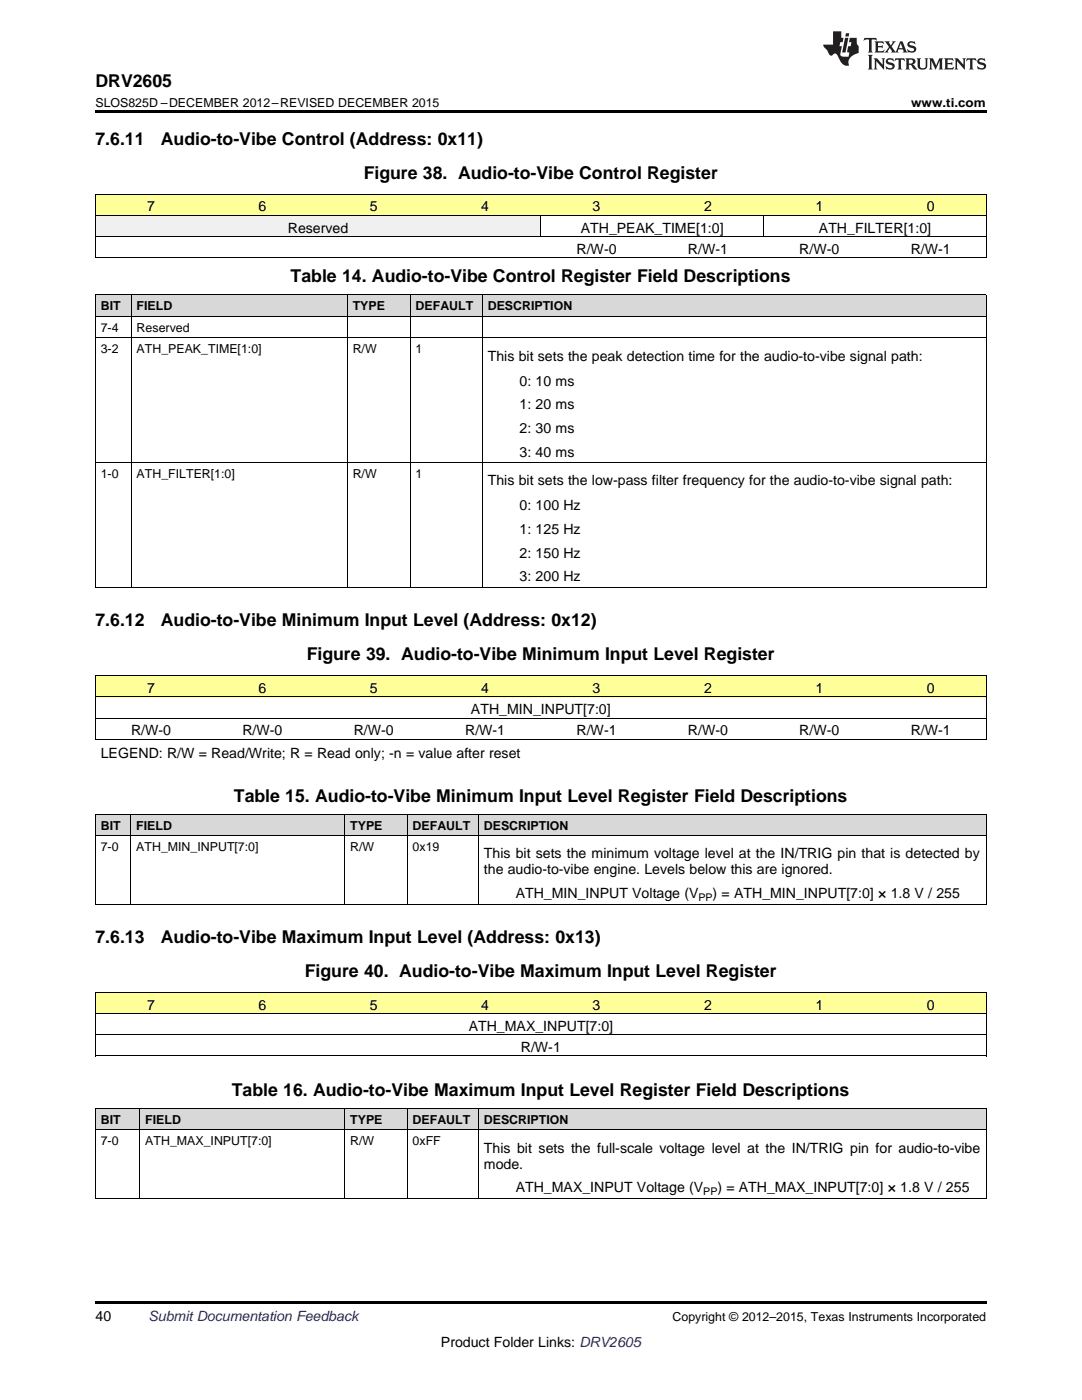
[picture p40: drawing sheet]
<svg xmlns="http://www.w3.org/2000/svg" width="216mm" height="279mm" viewBox="0 0 216 279" stroke-linecap="round" stroke-linejoin="round" font-family="sans-serif">
<defs><g id="words">
<g font-size="3.5">
<text x="19" y="17.3">DRV2605</text>
<text x="19" y="28.9">7.6.11</text>
<text x="32.1" y="28.9">Audio-to-Vibe Control (Address: 0x11)</text>
<text x="72.6" y="35.6">Figure 38. Audio-to-Vibe Control Register</text>
<text x="58" y="56.3">Table 14. Audio-to-Vibe Control Register Field Descriptions</text>
<text x="19" y="125">7.6.12</text>
<text x="32.1" y="125">Audio-to-Vibe Minimum Input Level (Address: 0x12)</text>
<text x="61.2" y="131.7">Figure 39. Audio-to-Vibe Minimum Input Level Register</text>
<text x="46.7" y="160">Table 15. Audio-to-Vibe Minimum Input Level Register Field Descriptions</text>
<text x="19" y="188.2">7.6.13</text>
<text x="32.1" y="188.2">Audio-to-Vibe Maximum Input Level (Address: 0x13)</text>
<text x="60.8" y="194.9">Figure 40. Audio-to-Vibe Maximum Input Level Register</text>
<text x="46.2" y="218.7">Table 16. Audio-to-Vibe Maximum Input Level Register Field Descriptions</text>
</g>
<g font-size="2.8">
<text x="29.4" y="42.2">7</text>
<text x="51.6" y="42.2">6</text>
<text x="57.4" y="46.4">Reserved</text>
<text x="73.8" y="42.2">5</text>
<text x="96" y="42.2">4</text>
<text x="115.9" y="46.4">ATH_PEAK_TIME[1:0]</text>
<text x="118.3" y="42.2">3</text>
<text x="140.5" y="42.2">2</text>
<text x="162.7" y="42.2">1</text>
<text x="163.4" y="46.4">ATH_FILTER[1:0]</text>
<text x="184.9" y="42.2">0</text>
<text x="115" y="50.7">R/W-0</text>
<text x="137.3" y="50.7">R/W-1</text>
<text x="159.5" y="50.7">R/W-0</text>
<text x="181.7" y="50.7">R/W-1</text>
<text x="97.3" y="72">This bit sets the peak detection time for the audio-to-vibe signal path:</text>
<text x="103.7" y="76.9">0: 10 ms</text>
<text x="103.7" y="81.7">1: 20 ms</text>
<text x="103.7" y="86.4">2: 30 ms</text>
<text x="103.7" y="91.1">3: 40 ms</text>
<text x="97.3" y="96.9">This bit sets the low-pass filter frequency for the audio-to-vibe signal path:</text>
<text x="103.7" y="101.8">0: 100 Hz</text>
<text x="103.7" y="106.6">1: 125 Hz</text>
<text x="103.7" y="111.3">2: 150 Hz</text>
<text x="103.7" y="116">3: 200 Hz</text>
<text x="29.4" y="138.3">7</text>
<text x="51.6" y="138.3">6</text>
<text x="73.8" y="138.3">5</text>
<text x="94" y="142.5">ATH_MIN_INPUT[7:0]</text>
<text x="96" y="138.3">4</text>
<text x="118.3" y="138.3">3</text>
<text x="140.5" y="138.3">2</text>
<text x="162.7" y="138.3">1</text>
<text x="184.9" y="138.3">0</text>
<text x="26.1" y="146.8">R/W-0</text>
<text x="48.4" y="146.8">R/W-0</text>
<text x="70.6" y="146.8">R/W-0</text>
<text x="92.8" y="146.8">R/W-1</text>
<text x="115" y="146.8">R/W-1</text>
<text x="137.3" y="146.8">R/W-0</text>
<text x="159.5" y="146.8">R/W-0</text>
<text x="181.7" y="146.8">R/W-1</text>
<text x="20.1" y="151.2">LEGEND: R/W = Read/Write; R = Read only; -n = value after reset</text>
<text x="96.6" y="171.3">This bit sets the minimum voltage level at the IN/TRIG pin that is detected by</text>
<text x="96.6" y="174.5">the audio-to-vibe engine. Levels below this are ignored.</text>
<text x="102.9" y="179.2">ATH_MIN_INPUT Voltage (V</text>
<text x="142.2" y="179.2">) = ATH_MIN_INPUT[7:0] × 1.8 V / 255</text>
<text x="29.4" y="201.5">7</text>
<text x="51.6" y="201.5">6</text>
<text x="73.8" y="201.5">5</text>
<text x="96" y="201.5">4</text>
<text x="118.3" y="201.5">3</text>
<text x="140.5" y="201.5">2</text>
<text x="162.7" y="201.5">1</text>
<text x="184.9" y="201.5">0</text>
<text x="93.5" y="205.7">ATH_MAX_INPUT[7:0]</text>
<text x="103.9" y="209.9">R/W-1</text>
<text x="96.6" y="230">This bit sets the full-scale voltage level at the IN/TRIG pin for audio-to-vibe</text>
<text x="96.6" y="233.2">mode.</text>
<text x="102.9" y="237.9">ATH_MAX_INPUT Voltage (V</text>
<text x="143.2" y="237.9">) = ATH_MAX_INPUT[7:0] × 1.8 V / 255</text>
<text x="19" y="263.6">40</text>
<text x="88" y="268.9">Product Folder Links: DRV2605</text>
</g>
<text font-size="2.8" fill="#0000c8" x="29.6" y="263.6">Submit Documentation Feedback</text>
<g font-size="2.5">
<text x="19" y="21.4">SLOS825D –DECEMBER 2012–REVISED DECEMBER 2015</text>
<text x="181.8" y="21.4">www.ti.com</text>
<text x="20.1" y="61.9">BIT</text>
<text x="27.3" y="61.9">FIELD</text>
<text x="70.4" y="61.9">TYPE</text>
<text x="82.9" y="61.9">DEFAULT</text>
<text x="97.3" y="61.9">DESCRIPTION</text>
<text x="20.1" y="66.2">7-4</text>
<text x="20.1" y="70.5">3-2</text>
<text x="27.3" y="66.2">Reserved</text>
<text x="27.3" y="70.5">ATH_PEAK_TIME[1:0]</text>
<text x="70.4" y="70.5">R/W</text>
<text x="82.9" y="70.5">1</text>
<text x="20.1" y="95.4">1-0</text>
<text x="27.3" y="95.4">ATH_FILTER[1:0]</text>
<text x="70.4" y="95.4">R/W</text>
<text x="82.9" y="95.4">1</text>
<text x="20.1" y="165.6">BIT</text>
<text x="27.2" y="165.6">FIELD</text>
<text x="69.9" y="165.6">TYPE</text>
<text x="82.3" y="165.6">DEFAULT</text>
<text x="96.6" y="165.6">DESCRIPTION</text>
<text x="20.1" y="169.9">7-0</text>
<text x="27.2" y="169.9">ATH_MIN_INPUT[7:0]</text>
<text x="69.9" y="169.9">R/W</text>
<text x="82.3" y="169.9">0x19</text>
<text x="20.1" y="224.3">BIT</text>
<text x="29" y="224.3">FIELD</text>
<text x="69.9" y="224.3">TYPE</text>
<text x="82.3" y="224.3">DEFAULT</text>
<text x="96.6" y="224.3">DESCRIPTION</text>
<text x="20.1" y="228.6">7-0</text>
<text x="29" y="228.6">ATH_MAX_INPUT[7:0]</text>
<text x="69.9" y="228.6">R/W</text>
<text x="82.3" y="228.6">0xFF</text>
<text x="134.2" y="263.6">Copyright © 2012–2015, Texas Instruments Incorporated</text>
</g>
<g font-size="2.1">
<text x="139.4" y="179.8">PP</text>
<text x="140.3" y="238.5">PP</text>
</g>
</g></defs>
<g fill="#d8d8d8">
<path d="M19 221.3h8.9v4.3h-8.9z"/>
<path d="M27.9 221.3h40.9v4.3h-40.9z"/>
<path d="M68.8 221.3h12.5v4.3h-12.5z"/>
<path d="M81.3 221.3h14.2v4.3h-14.2z"/>
<path d="M95.5 221.3h62.2v4.3h-62.2z"/>
<path d="M157.7 221.3h12.5v4.3h-12.5z"/>
<path d="M170.2 221.3h26.6v4.3h-26.6z"/>
</g>
<g fill="#ff9">
<path d="M19 198.1h22.3v4.2h-22.3z"/>
<path d="M41.3 198.1h22.2v4.2h-22.2z"/>
<path d="M63.5 198.1h22.2v4.2h-22.2z"/>
<path d="M85.7 198.1h22.2v4.2h-22.2z"/>
<path d="M107.9 198.1h22.3v4.2h-22.3z"/>
<path d="M130.2 198.1h22.2v4.2h-22.2z"/>
<path d="M152.4 198.1h22.2v4.2h-22.2z"/>
<path d="M174.6 198.1h22.2v4.2h-22.2z"/>
</g>
<g fill="#d8d8d8">
<path d="M19 162.5h7.1v4.3h-7.1z"/>
<path d="M26.1 162.5h42.7v4.3h-42.7z"/>
<path d="M68.8 162.5h12.5v4.3h-12.5z"/>
<path d="M81.3 162.5h14.2v4.3h-14.2z"/>
<path d="M95.5 162.5h62.2v4.3h-62.2z"/>
<path d="M157.7 162.5h23.1v4.3h-23.1z"/>
<path d="M180.8 162.5h16v4.3h-16z"/>
</g>
<g fill="#ff9">
<path d="M19 134.9h22.3v4.2h-22.3z"/>
<path d="M41.3 134.9h22.2v4.2h-22.2z"/>
<path d="M63.5 134.9h22.2v4.2h-22.2z"/>
<path d="M85.7 134.9h22.2v4.2h-22.2z"/>
<path d="M107.9 134.9h22.3v4.2h-22.3z"/>
<path d="M130.2 134.9h22.2v4.2h-22.2z"/>
<path d="M152.4 134.9h22.2v4.2h-22.2z"/>
<path d="M174.6 134.9h22.2v4.2h-22.2z"/>
</g>
<g fill="#d8d8d8">
<path d="M19 58.9h7.2v4.3h-7.2z"/>
<path d="M26.2 58.9h43.1v4.3h-43.1z"/>
<path d="M69.3 58.9h12.6v4.3h-12.6z"/>
<path d="M81.9 58.9h14.4v4.3h-14.4z"/>
<path d="M96.3 58.9h16.1v4.3h-16.1z"/>
<path d="M112.4 58.9h7.2v4.3h-7.2z"/>
<path d="M119.6 58.9h77.2v4.3h-77.2z"/>
</g>
<g fill="#f0f0f0">
<path d="M19 43h22.3v4.3h-22.3z"/>
<path d="M41.3 43h22.2v4.3h-22.2z"/>
<path d="M63.5 43h22.2v4.3h-22.2z"/>
<path d="M85.7 43h22.2v4.3h-22.2z"/>
</g>
<g fill="#ff9">
<path d="M19 38.8h22.3v4.2h-22.3z"/>
<path d="M41.3 38.8h22.2v4.2h-22.2z"/>
<path d="M63.5 38.8h22.2v4.2h-22.2z"/>
<path d="M85.7 38.8h22.2v4.2h-22.2z"/>
<path d="M107.9 38.8h22.3v4.2h-22.3z"/>
<path d="M130.2 38.8h22.2v4.2h-22.2z"/>
<path d="M152.4 38.8h22.2v4.2h-22.2z"/>
<path d="M174.6 38.8h22.2v4.2h-22.2z"/>
</g>
<path d="M19 22h177.8v.5h-177.8zM19 117.3h.2zM69.2 117.3h.1zM81.8 117.3h.1zM96.2 117.3h.1zM196.7 117.3h.1zM19 259.7h177.8v.5h-177.8z" fill="#000"/>
<g fill="none" stroke="#000" stroke-width=".2">
<path d="M19 38.8h177.8M19.1 38.8v12.7M196.8 38.8v12.7M19 58.8h177.8M19 51.5h177.8M19 47.2h177.8M19 43h177.8M19.1 58.8v58.5M26.2 58.8v58.5M69.3 58.8v58.5M81.8 58.8v58.5M96.2 58.8v58.5"/>
<path d="M107.9 43v4.3M152.3 43v4.3M196.8 58.8v58.5M19 67.4h177.8M19 63.1h177.8M19 92.3h177.8M19 117.2h177.8M19 139.1h177.8M19 134.8h177.8M19.1 134.9v12.7M196.8 134.9v12.7M19 147.5h177.8"/>
<path d="M19 143.3h177.8M19 162.5h177.8v18M19 166.8h177.8M19.1 162.5v18M26.1 162.5v18M68.8 162.5v18M81.2 162.5v18M95.4 162.5v18M19 198h177.8M19 180.4h177.8M19.1 198.1v12.7M196.8 198.1v12.7"/>
<path d="M19 210.7h177.8M19 206.5h177.8M19 202.3h177.8M19 239.2h177.8M19 225.5h177.8M19 221.2h177.8M19.1 221.2v18M27.9 221.2v18M68.8 221.2v18M81.2 221.2v18M95.4 221.2v18M196.8 221.2v18"/>
</g>
<g fill="#231f20">
<path d="M172.5 7.6l-.1 .5 .4-.2h.6v.1v2.1l-.2 .4h.9l-.2-.4v-2.1l.1-.1h.5l.5 .2-.2-.5zM174.5 8.3l.2 .3v1.5l-.2 .4h1.8l.2-.6a1.04 1.04 0 0 1-1.3 .2v-.7h.6l.3 .2v-.6l-.3 .2h-.6v-.6l.8-.1 .4 .3-.2-.5zM176.5 8.3l.9 1.1-.9 1.1h.8l-.2-.2 .4-.7 .5 .7-.2 .2h1.5l-.2-.2 .2-.4h.9l.1 .4-.2 .2h1l-.3-.3-.7-1.9h-.5l-.9 2-.8-1 .9-1h-.8l.1 .3-.4 .5-.3-.6 .1-.2zM179.7 8.6l.4 1h-.7zM181.3 8.4a.63 .63 0 0 0-.2 .7 .63 .63 0 0 0 .6 .4l.6 .2 .1 .2a.75 .75 0 0 1-.7 .4 .75 .75 0 0 1-.6-.5l.1 .7 .1-.1a1.11 1.11 0 0 0 1.5-.6 1.13 1.13 0 0 0-1.2-.8l-.1-.4a1.04 1.04 0 0 1 1.2 .2l-.2-.5-.2 .1-.4-.2zM173.2 10.9l.2 .4v2.2l-.2 .4h1l-.3-.4v-2.2l.3-.4zM174.3 11.6l.3 .4v1.5l-.3 .4h.8l-.2-.4v-1.3l1.5 1.7v-1.9l.2-.4h-.7l.2 .4v.9l-1.1-1.3zM177 11.8a.62 .62 0 0 0-.2 .7 .62 .62 0 0 0 .6 .4l.6 .1 .1 .3a.76 .76 0 0 1-.7 .3 .76 .76 0 0 1-.7-.4l.2 .7 .1-.1a1.11 1.11 0 0 0 1.5-.6 1.13 1.13 0 0 0-1.2-.8l-.1-.4a1.04 1.04 0 0 1 1.2 .2l-.2-.6-.2 .1-.5-.1zM178.7 11.6l-.2 .6a.61 .61 0 0 1 .8-.3v1.6l-.2 .4h.9l-.2-.4v-1.6a.63 .63 0 0 1 .7 .3l-.1-.6zM180.6 11.6l.3 .4v1.5l-.3 .4h1l-.2-.2-.1-.8 .6 .2a.76 .76 0 0 0 1.2 .7l-1-1a.58 .58 0 0 0 .6-.5 .58 .58 0 0 0-.5-.6zM181.4 11.9h.1a.45 .45 0 0 1 .5 .1 .45 .45 0 0 1 .1 .5l-.8 .2zM182.9 11.6l.2 .2a2.17 2.17 0 0 0 .3 1.9 .99 .99 0 0 0 1.6-.6v-1.1l.2-.4h-.7l.2 .2a1.92 1.92 0 0 1-.2 1.8 .6 .6 0 0 1-.9-.5v-1.1l.2-.4zM185.4 11.6l.2 .4v1.5l-.2 .4h.7l-.2-.4v-1.4l.8 1.8 .8-1.8v1.4l-.2 .4h.9l-.2-.4v-1.5l.2-.4h-.8l-.6 1.5-.6-1.5zM188.4 11.6l.2 .4v1.5l-.2 .4h1.8l.1-.6a1.04 1.04 0 0 1-1.2 .1v-.6h.5l.4 .2v-.6l-.4 .2h-.5v-.7h.8l.3 .3-.1-.6zM190.5 11.6l.2 .4v1.5l-.2 .4h.7l-.2-.4v-1.3l1.5 1.7v-1.9l.2-.4h-.7l.2 .4v.9l-1.1-1.3zM192.9 11.6l-.1 .6a.61 .61 0 0 1 .7-.3l.1 1.6-.3 .4h1l-.3-.4 .1-1.6a.63 .63 0 0 1 .7 .3l-.1-.6zM195.2 11.8a.62 .62 0 0 0-.2 .7 .62 .62 0 0 0 .6 .4l.6 .1 .1 .3a.76 .76 0 0 1-.7 .3 .76 .76 0 0 1-.6-.4l.1 .7 .1-.1a1.11 1.11 0 0 0 1.6-.6 1.13 1.13 0 0 0-1.3-.8l-.1-.4a1.04 1.04 0 0 1 1.2 .2l-.1-.6-.2 .1-.5-.1z"/>
<path d="M166.2 6.3v2.6h-1.9v.4l.8 .9a.91 .91 0 0 0 1 .8 .56 .56 0 0 1 .5-.3 .56 .56 0 0 1 .5 .3l.4 .8a1.53 1.53 0 0 0 1.9 1.2 1.54 1.54 0 0 1 1-2.1l.9-.3v-1.4a1.52 1.52 0 0 1-.4-1.6h-1.3l-.2 .8h.5l-.2 .8h-.5l-.1 1v.2l.4 .1-.2 .8a1.93 1.93 0 0 1-1.6-.3l.3-1.8h-.5l.2-.8h.4l.2-.8h-.4v-1.3zM168.6 7.6l-.6 2.9h.7l.6-2.9zM168.8 6.6l-.1 .7h.6l.2-.7z"/>
</g>
<use href="#words"/>
</svg>
